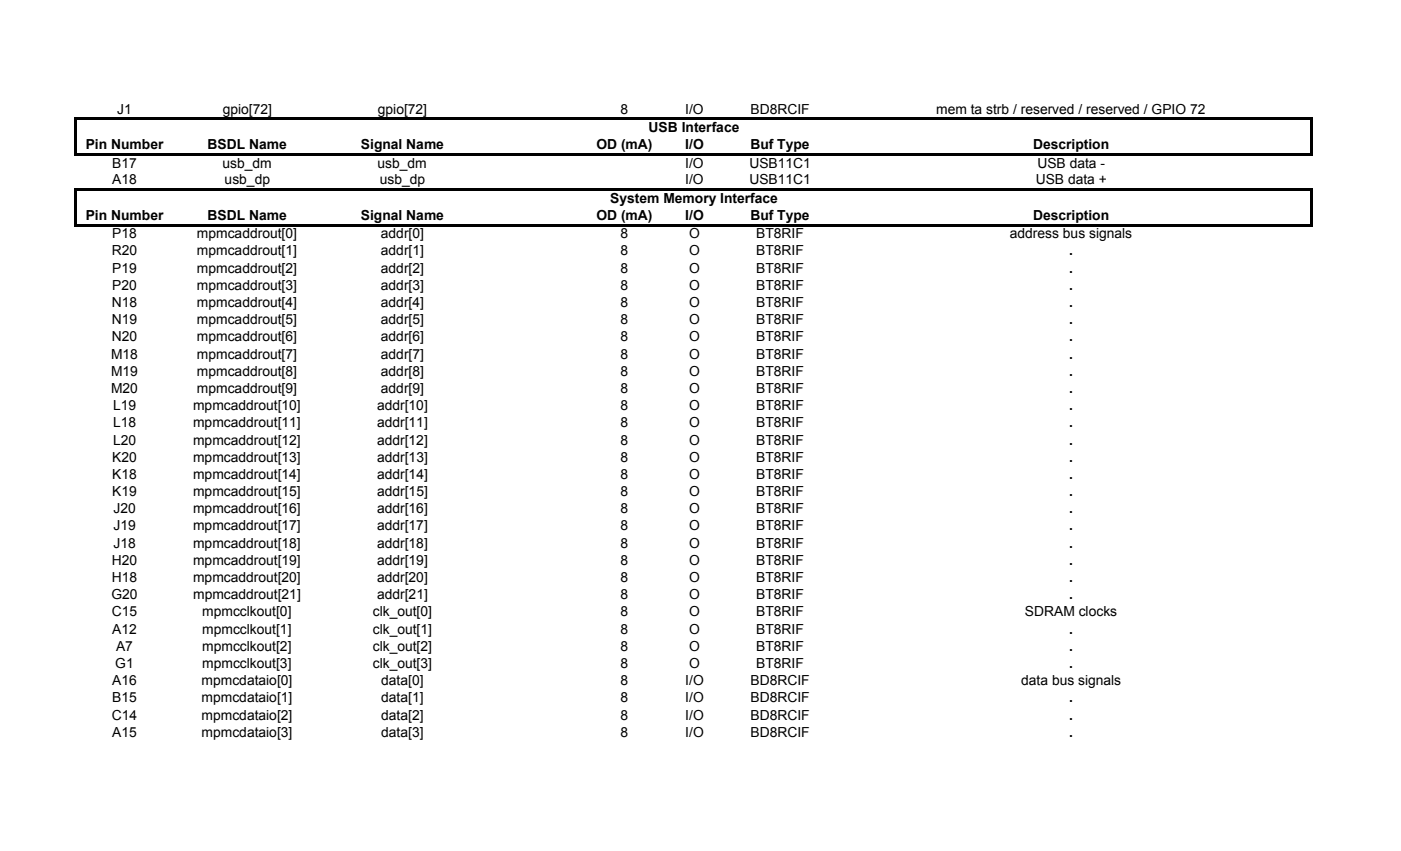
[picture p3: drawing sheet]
<svg xmlns="http://www.w3.org/2000/svg" width="356mm" height="216mm" viewBox="0 0 356 216" stroke-linecap="round" stroke-linejoin="round" font-family="sans-serif">
<defs><g id="words">
<g font-size="3.5">
<text x="29.8" y="28.8">J1</text>
<text x="56.6" y="28.8">gpio[72]</text>
<text x="95.9" y="28.8">gpio[72]</text>
<text x="157.5" y="28.8">8</text>
<text x="173.9" y="28.8">I/O</text>
<text x="190.5" y="28.8">BD8RCIF</text>
<text x="237.6" y="28.8">mem ta strb / reserved / reserved / GPIO 72</text>
<text x="164.6" y="33.5">USB Interface</text>
<text x="21.8" y="37.8">Pin Number</text>
<text x="52.7" y="37.8">BSDL Name</text>
<text x="91.6" y="37.8">Signal Name</text>
<text x="151.4" y="37.8">OD (mA)</text>
<text x="173.9" y="37.8">I/O</text>
<text x="190.5" y="37.8">Buf Type</text>
<text x="262.2" y="37.8">Description</text>
<text x="28.5" y="46.8">A18</text>
<text x="28.5" y="42.5">B17</text>
<text x="56.5" y="42.5">usb_dm</text>
<text x="57" y="46.8">usb_dp</text>
<text x="95.8" y="42.5">usb_dm</text>
<text x="96.4" y="46.8">usb_dp</text>
<text x="173.9" y="46.8">I/O</text>
<text x="173.9" y="42.5">I/O</text>
<text x="190.2" y="46.8">USB11C1</text>
<text x="190.2" y="42.5">USB11C1</text>
<text x="262.9" y="46.8">USB data +</text>
<text x="263.3" y="42.5">USB data -</text>
<text x="154.9" y="51.5">System Memory Interface</text>
<text x="21.8" y="55.8">Pin Number</text>
<text x="52.7" y="55.8">BSDL Name</text>
<text x="91.6" y="55.8">Signal Name</text>
<text x="151.4" y="55.8">OD (mA)</text>
<text x="173.9" y="55.8">I/O</text>
<text x="190.5" y="55.8">Buf Type</text>
<text x="262.2" y="55.8">Description</text>
<text x="28.4" y="64.8">R20</text>
<text x="28.5" y="60.5">P18</text>
<text x="50" y="64.8">mpmcaddrout[1]</text>
<text x="50" y="60.5">mpmcaddrout[0]</text>
<text x="96.7" y="64.8">addr[1]</text>
<text x="96.7" y="60.5">addr[0]</text>
<text x="157.5" y="64.8">8</text>
<text x="157.5" y="60.5">8</text>
<text x="174.9" y="64.8">O</text>
<text x="174.9" y="60.5">O</text>
<text x="191.9" y="64.8">BT8RIF</text>
<text x="191.9" y="60.5">BT8RIF</text>
<text x="256.3" y="60.5">address bus signals</text>
<text x="271.4" y="64.8">.</text>
<text x="28.5" y="69.2">P19</text>
<text x="50" y="69.2">mpmcaddrout[2]</text>
<text x="96.7" y="69.2">addr[2]</text>
<text x="157.5" y="69.2">8</text>
<text x="174.9" y="69.2">O</text>
<text x="191.9" y="69.2">BT8RIF</text>
<text x="271.4" y="69.2">.</text>
<text x="28.4" y="77.9">N18</text>
<text x="28.5" y="73.5">P20</text>
<text x="50" y="77.9">mpmcaddrout[4]</text>
<text x="50" y="73.5">mpmcaddrout[3]</text>
<text x="96.7" y="77.9">addr[4]</text>
<text x="96.7" y="73.5">addr[3]</text>
<text x="157.5" y="77.9">8</text>
<text x="157.5" y="73.5">8</text>
<text x="174.9" y="77.9">O</text>
<text x="174.9" y="73.5">O</text>
<text x="191.9" y="77.9">BT8RIF</text>
<text x="191.9" y="73.5">BT8RIF</text>
<text x="271.4" y="73.5">.</text>
<text x="271.4" y="77.9">.</text>
<text x="28.4" y="82.3">N19</text>
<text x="50" y="82.3">mpmcaddrout[5]</text>
<text x="96.7" y="82.3">addr[5]</text>
<text x="157.5" y="82.3">8</text>
<text x="174.9" y="82.3">O</text>
<text x="191.9" y="82.3">BT8RIF</text>
<text x="271.4" y="82.3">.</text>
<text x="28.4" y="86.6">N20</text>
<text x="50" y="86.6">mpmcaddrout[6]</text>
<text x="96.7" y="86.6">addr[6]</text>
<text x="157.5" y="86.6">8</text>
<text x="174.9" y="86.6">O</text>
<text x="191.9" y="86.6">BT8RIF</text>
<text x="271.4" y="86.6">.</text>
<text x="28.2" y="91">M18</text>
<text x="28.2" y="95.3">M19</text>
<text x="50" y="91">mpmcaddrout[7]</text>
<text x="50" y="95.3">mpmcaddrout[8]</text>
<text x="96.7" y="91">addr[7]</text>
<text x="96.7" y="95.3">addr[8]</text>
<text x="157.5" y="91">8</text>
<text x="157.5" y="95.3">8</text>
<text x="174.9" y="91">O</text>
<text x="174.9" y="95.3">O</text>
<text x="191.9" y="91">BT8RIF</text>
<text x="191.9" y="95.3">BT8RIF</text>
<text x="271.4" y="91">.</text>
<text x="271.4" y="95.3">.</text>
<text x="28.2" y="99.7">M20</text>
<text x="50" y="99.7">mpmcaddrout[9]</text>
<text x="96.7" y="99.7">addr[9]</text>
<text x="157.5" y="99.7">8</text>
<text x="174.9" y="99.7">O</text>
<text x="191.9" y="99.7">BT8RIF</text>
<text x="271.4" y="99.7">.</text>
<text x="28.7" y="104.1">L19</text>
<text x="49" y="104.1">mpmcaddrout[10]</text>
<text x="95.7" y="104.1">addr[10]</text>
<text x="157.5" y="104.1">8</text>
<text x="174.9" y="104.1">O</text>
<text x="191.9" y="104.1">BT8RIF</text>
<text x="271.4" y="104.1">.</text>
<text x="28.7" y="108.4">L18</text>
<text x="28.7" y="112.8">L20</text>
<text x="49" y="108.4">mpmcaddrout[11]</text>
<text x="49" y="112.8">mpmcaddrout[12]</text>
<text x="95.7" y="108.4">addr[11]</text>
<text x="95.7" y="112.8">addr[12]</text>
<text x="157.5" y="108.4">8</text>
<text x="157.5" y="112.8">8</text>
<text x="174.9" y="108.4">O</text>
<text x="174.9" y="112.8">O</text>
<text x="191.9" y="108.4">BT8RIF</text>
<text x="191.9" y="112.8">BT8RIF</text>
<text x="271.4" y="108.4">.</text>
<text x="271.4" y="112.8">.</text>
<text x="28.5" y="117.1">K20</text>
<text x="49" y="117.1">mpmcaddrout[13]</text>
<text x="95.7" y="117.1">addr[13]</text>
<text x="157.5" y="117.1">8</text>
<text x="174.9" y="117.1">O</text>
<text x="191.9" y="117.1">BT8RIF</text>
<text x="271.4" y="117.1">.</text>
<text x="28.5" y="121.5">K18</text>
<text x="28.5" y="125.9">K19</text>
<text x="49" y="121.5">mpmcaddrout[14]</text>
<text x="49" y="125.9">mpmcaddrout[15]</text>
<text x="95.7" y="121.5">addr[14]</text>
<text x="95.7" y="125.9">addr[15]</text>
<text x="157.5" y="121.5">8</text>
<text x="157.5" y="125.9">8</text>
<text x="174.9" y="121.5">O</text>
<text x="174.9" y="125.9">O</text>
<text x="191.9" y="121.5">BT8RIF</text>
<text x="191.9" y="125.9">BT8RIF</text>
<text x="271.4" y="121.5">.</text>
<text x="271.4" y="125.9">.</text>
<text x="28.8" y="130.2">J20</text>
<text x="49" y="130.2">mpmcaddrout[16]</text>
<text x="95.7" y="130.2">addr[16]</text>
<text x="157.5" y="130.2">8</text>
<text x="174.9" y="130.2">O</text>
<text x="191.9" y="130.2">BT8RIF</text>
<text x="271.4" y="130.2">.</text>
<text x="28.8" y="134.6">J19</text>
<text x="49" y="134.6">mpmcaddrout[17]</text>
<text x="95.7" y="134.6">addr[17]</text>
<text x="157.5" y="134.6">8</text>
<text x="174.9" y="134.6">O</text>
<text x="191.9" y="134.6">BT8RIF</text>
<text x="271.4" y="134.6">.</text>
<text x="28.4" y="143.3">H20</text>
<text x="28.8" y="138.9">J18</text>
<text x="49" y="143.3">mpmcaddrout[19]</text>
<text x="49" y="138.9">mpmcaddrout[18]</text>
<text x="95.7" y="143.3">addr[19]</text>
<text x="95.7" y="138.9">addr[18]</text>
<text x="157.5" y="143.3">8</text>
<text x="157.5" y="138.9">8</text>
<text x="174.9" y="143.3">O</text>
<text x="174.9" y="138.9">O</text>
<text x="191.9" y="143.3">BT8RIF</text>
<text x="191.9" y="138.9">BT8RIF</text>
<text x="271.4" y="138.9">.</text>
<text x="271.4" y="143.3">.</text>
<text x="28.4" y="147.7">H18</text>
<text x="49" y="147.7">mpmcaddrout[20]</text>
<text x="95.7" y="147.7">addr[20]</text>
<text x="157.5" y="147.7">8</text>
<text x="174.9" y="147.7">O</text>
<text x="191.9" y="147.7">BT8RIF</text>
<text x="271.4" y="147.7">.</text>
<text x="28.3" y="152">G20</text>
<text x="49" y="152">mpmcaddrout[21]</text>
<text x="95.7" y="152">addr[21]</text>
<text x="157.5" y="152">8</text>
<text x="174.9" y="152">O</text>
<text x="191.9" y="152">BT8RIF</text>
<text x="271.4" y="152">.</text>
<text x="28.4" y="156.4">C15</text>
<text x="28.5" y="160.7">A12</text>
<text x="51.3" y="156.4">mpmcclkout[0]</text>
<text x="51.3" y="160.7">mpmcclkout[1]</text>
<text x="94.6" y="156.4">clk_out[0]</text>
<text x="94.6" y="160.7">clk_out[1]</text>
<text x="157.5" y="156.4">8</text>
<text x="157.5" y="160.7">8</text>
<text x="174.9" y="156.4">O</text>
<text x="174.9" y="160.7">O</text>
<text x="191.9" y="156.4">BT8RIF</text>
<text x="191.9" y="160.7">BT8RIF</text>
<text x="260.1" y="156.4">SDRAM clocks</text>
<text x="271.4" y="160.7">.</text>
<text x="29.5" y="165.1">A7</text>
<text x="51.3" y="165.1">mpmcclkout[2]</text>
<text x="94.6" y="165.1">clk_out[2]</text>
<text x="157.5" y="165.1">8</text>
<text x="174.9" y="165.1">O</text>
<text x="191.9" y="165.1">BT8RIF</text>
<text x="271.4" y="165.1">.</text>
<text x="28.5" y="173.8">A16</text>
<text x="29.3" y="169.5">G1</text>
<text x="51.2" y="173.8">mpmcdataio[0]</text>
<text x="51.4" y="169.5">mpmcclkout[3]</text>
<text x="94.6" y="169.5">clk_out[3]</text>
<text x="96.8" y="173.8">data[0]</text>
<text x="157.5" y="173.8">8</text>
<text x="157.5" y="169.5">8</text>
<text x="173.9" y="173.8">I/O</text>
<text x="174.9" y="169.5">O</text>
<text x="190.5" y="173.8">BD8RCIF</text>
<text x="191.9" y="169.5">BT8RIF</text>
<text x="259.2" y="173.8">data bus signals</text>
<text x="271.4" y="169.5">.</text>
<text x="28.5" y="178.2">B15</text>
<text x="51.2" y="178.2">mpmcdataio[1]</text>
<text x="96.8" y="178.2">data[1]</text>
<text x="157.5" y="178.2">8</text>
<text x="173.9" y="178.2">I/O</text>
<text x="190.5" y="178.2">BD8RCIF</text>
<text x="271.4" y="178.2">.</text>
<text x="28.4" y="182.5">C14</text>
<text x="51.2" y="182.5">mpmcdataio[2]</text>
<text x="96.8" y="182.5">data[2]</text>
<text x="157.5" y="182.5">8</text>
<text x="173.9" y="182.5">I/O</text>
<text x="190.5" y="182.5">BD8RCIF</text>
<text x="271.4" y="182.5">.</text>
<text x="28.5" y="186.9">A15</text>
<text x="51.2" y="186.9">mpmcdataio[3]</text>
<text x="96.8" y="186.9">data[3]</text>
<text x="157.5" y="186.9">8</text>
<text x="173.9" y="186.9">I/O</text>
<text x="190.5" y="186.9">BD8RCIF</text>
<text x="271.4" y="186.9">.</text>
</g>
</g></defs>
<path d="M18.9 29.8h.7v9.7h-.7zM332.4 30.5h.7v9h-.7zM19.6 29.8h313.5v.7h-313.5zM19.6 38.8h313.5v.7h-313.5zM18.9 47.8h.7v9.6h-.7zM332.4 48.5h.7v8.9h-.7zM19.6 47.8h313.5v.7h-313.5zM19.6 56.8h313.5v.6h-313.5z" fill="#000"/>
<use href="#words"/>
</svg>
